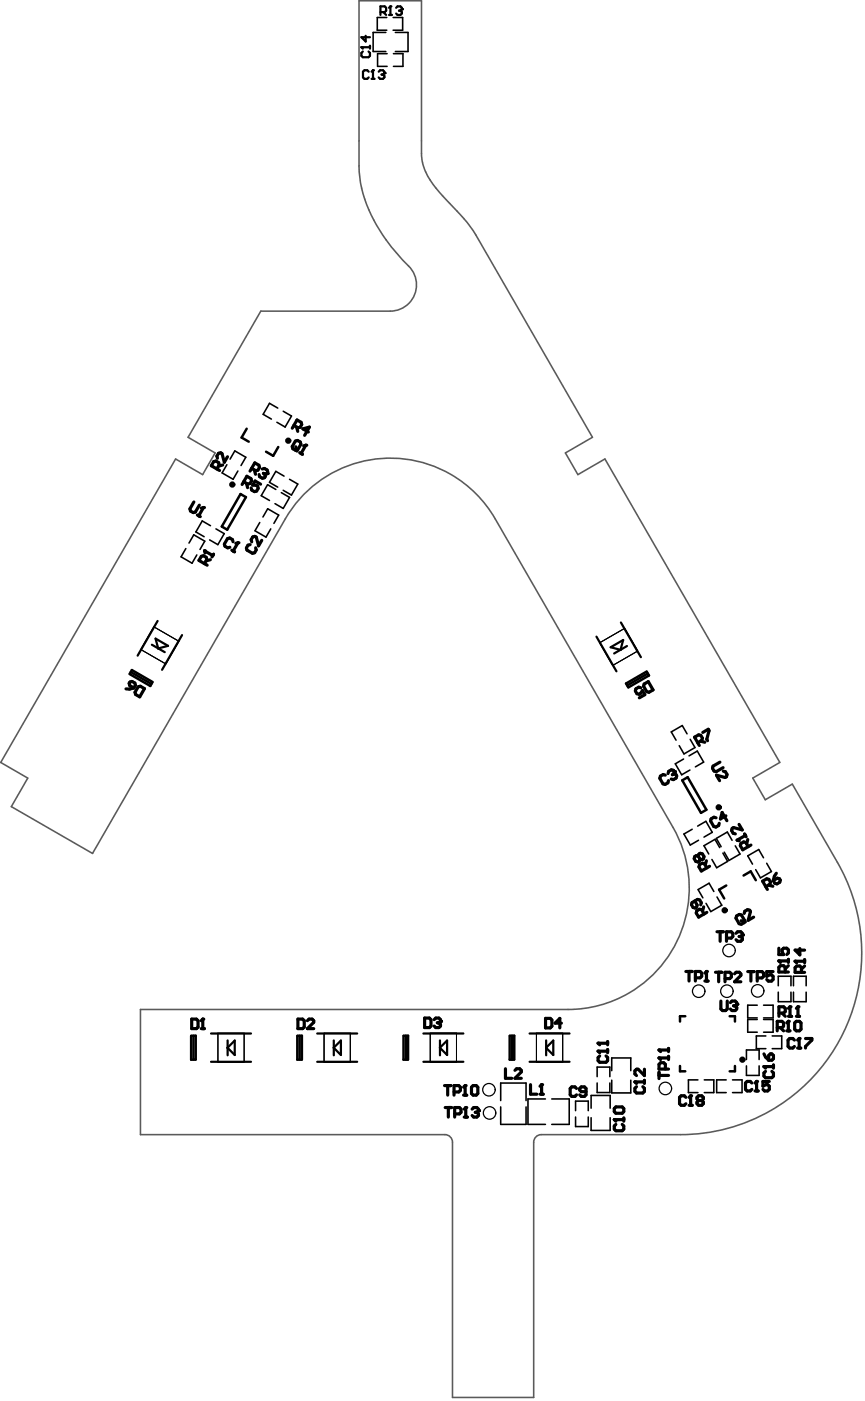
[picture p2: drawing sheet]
<svg xmlns="http://www.w3.org/2000/svg" width="230mm" height="373mm" viewBox="0 0 230 373" stroke-linecap="round" stroke-linejoin="round" font-family="sans-serif">
<path d="M108.7 70.8a7 7 0 0 1 1.5 7.6 7 7 0 0 1-6.4 4.3h-34.5l-19.3 33.6 7.2 4.1-3.3 5.8-7.2-4.2-46.5 80.7 7.2 4.2-4.4 7.6 21.6 12.4 51.3-88.9a32.2 32.2 0 0 1 55.8 0l47.3 82a32.3 32.3 0 0 1-27.9 48.4h-113.8v33.3h81a2.02 2.02 0 0 1 2 2v67.9h21.6v-67.8a2.02 2.02 0 0 1 2-2.1h37.1a48.2 48.2 0 0 0 41.7-72.4l-12-20.8-7.2 4.2-3.3-5.8 7.2-4.2-46.5-80.7-7.2 4.2-3.4-5.8 7.2-4.1-31-53.9-2.7-3.7-4.2-4.6a25.3 25.3 0 0 1-7.2-10.8l-.3-2.5v-40.6h-16.6v43.9a36.5 36.5 0 0 0 9.4 22.6l3.8 4.1" fill="none" stroke="#5a5a5a" stroke-width=".42"/>
<path d="M40.9 166.7l6.6 3.8-3.4 6-6.6-3.8zM159.5 170.9l6.6-3.8 3.5 6-6.7 3.8zM57.9 274.8h7v7.6h-7zM86.2 274.7h7v7.7h-7zM114.4 274.8h7v7.6h-7zM142.6 274.7h7v7.7h-7z" fill="none" stroke="#5a5a5a" stroke-width=".27"/>
<path d="M40.9 166.7l6.6 3.8-3.4 6-6.6-3.8zM159.5 170.9l6.6-3.8 3.5 6-6.7 3.8zM57.9 274.7h7v7.7h-7zM86.2 274.7h7v7.7h-7zM114.4 274.7h7v7.7h-7zM142.6 274.7h7v7.7h-7z" fill="none" stroke="#000" stroke-width=".27"/>
<g fill="none" stroke="#000" stroke-width=".42">
<path d="M102.6 8.6h-3.4v5.1h3.4M102.8 4.7h-2.5v3.3h2.5M102.9 14.3h-2.5v3.3h2.5M104.5 4.7h2.6v3.3h-2.6M104.6 14.3h2.6v3.3h-2.6M105.1 8.6h3.4v5.1h-3.4M73.9 108.5l-2.2-1.3-1.7 3 2.2 1.2M75.3 109.4l2.2 1.2-1.7 3-2.2-1.3M56 139.8l-2.2-1.3-1.7 2.9 2.2 1.3M60.3 123.6l-1.2 2.2 2.9 1.6 1.3-2.2M61.2 122.1l1.2-2.2 3 1.7-1.3 2.2M69.1 138.9l-1.3 2.2 2.9 1.7 1.3-2.2"/>
<path d="M69.9 137.5l1.3-2.2 2.9 1.7-1.3 2.2M73.3 130.2l-2.1-1.3-1.7 2.9 2.2 1.3M74.8 131l2.2 1.3-1.7 2.9-2.2-1.3M75.5 126.6l-2.2-1.3-1.6 3 2.1 1.2M77 127.4l2.2 1.3-1.7 2.9-2.2-1.2M49.4 145.9l-1.2 2.2 2.9 1.7 1.2-2.2M50.3 144.4l1.2-2.2 2.9 1.7-1.2 2.2M57.4 140.6l2.2 1.3-1.7 2.9-2.2-1.2M182.7 195.1l-1.3-2.2-2.9 1.7 1.3 2.2M183.5 196.6l1.3 2.2-2.9 1.7-1.3-2.2M181.8 201.8l-2.2 1.3 1.7 2.9 2.1-1.2M183.2 201l2.2-1.3 1.7 2.9-2.2 1.3"/>
<path d="M185.5 219.7l2.2-1.3 1.7 2.9-2.2 1.3M184.1 220.5l-2.2 1.3 1.6 2.9 2.2-1.3M189.8 237.1l-1.2-2.2-3 1.6 1.3 2.2M190.7 238.5l1.2 2.2-2.9 1.7-1.3-2.2M191.4 225.4l-1.3-2.2-2.9 1.7 1.3 2.2M192.2 226.8l1.3 2.2-2.9 1.7-1.3-2.2M194.7 223.4l-1.3-2.2-2.9 1.7 1.2 2.2M195.5 224.9l1.3 2.2-2.9 1.7-1.3-2.2M203 228.1l-1.2-2.2-3 1.7 1.3 2.2M203.9 229.5l1.2 2.2-2.9 1.7-1.3-2.2M201.4 271.1h-2.6v3.4h2.6M201.4 267.3h-2.6v3.4h2.6"/>
<path d="M203 271.1h2.6v3.4h-2.6M203 267.3h2.6v3.4h-2.6M203.6 275.5h-2.5v3.3h2.5M205.3 275.5h2.6v3.3h-2.6M206.9 262.1v-2.5h3.4v2.5M206.9 263.8v2.6h3.4v-2.6M211 262.1v-2.5h3.4v2.5M211 263.8v2.6h3.4v-2.6M133.1 294.3v4.7h6.8v-4.7M133.1 292.6v-4.6h6.8v4.6M145 292.2h-4.6v6.8h4.6M146.7 292.2h4.7v6.8h-4.7"/>
<path d="M153 295.3v-2.5h3.4v2.5M153 297v2.6h3.4v-2.6M157.2 294.7v-3.4h5v3.4M157.2 297.2v3.4h5v-3.4M158.8 288v2.5h3.4v-2.5M158.8 286.3v-2.6h3.4v2.6M162.7 284.7v-3.4h5v3.4M162.7 287.2v3.4h5v-3.4M185.6 287.1h-2.5v3.4h2.5M187.3 287.1h2.5v3.4h-2.5M193.1 287.1h-2.5v3.4h2.5M194.8 287.1h2.5v3.4h-2.5"/>
<path d="M198.5 281.7v-2.5h3.4v2.5M198.5 283.4v2.6h3.4v-2.6"/>
</g>
<g fill="none" stroke="#000" stroke-width=".66">
<path d="M65.6 114l-1.4 2.4 1.9 1M74 118.9l-1.4 2.3-1.9-1.1M64 131.4l1.4 .8-5 8.6-1.4-.8zM34.8 178.7l5.4 3.2M171.9 178.6l-5.4 3.1 .6 1.1M172 178.6l.6 1-5.5 3.2M172.2 179.1l-5.4 3.2M40.5 181.3l-5.4-3.1-.6 1 5.5 3.2 .6-1M181.4 207.5l1.5-.8 4.9 8.6-1.4 .8zM193.1 235.5l-1.9 1.1 1.4 2.3M197.7 232.8l1.9-1.1 1.4 2.4M50.8 275.4v6.4h1.2"/>
<path d="M50.9 275.4h1.1v6.3M51.4 275.4v6.3M79.1 275.4v6.4h1.1M79.1 275.4h1.2v6.3M79.7 275.4v6.3M107.3 275.4v6.4h1.2M107.3 275.4h1.2v6.3M107.9 275.4v6.3M136.2 275.4v6.3M182.2 270.2h-1.4v1.4M194 270.2h1.4v1.4M136.7 281.7v-6.3h-1.2v6.4h1.2"/>
<path d="M180.8 283.5v1.4h1.4M195.4 283.5v1.4h-1.4"/>
</g>
<g fill="none" stroke="#000" stroke-width=".59">
<path d="M96.5 13.7l-.4 .4v.7l.4 .4h1.5l.4-.4v-.7l-.4-.4M97.2 9.5v1.5l-1.1-1.1h2.3M98 19.1l-.3-.4h-.8l-.4 .4v1.5l.4 .4h.8l.3-.4M98.4 12.2v.7M98.4 12.6h-2.3l.4 .3M98.8 19.1l.4-.4v2.3M100.7 19.1l.4-.4h.7l.4 .4v.3l-.4 .4M101.2 3.2h1.1l.4-.4v-.7l-.4-.4h-1.1v2.3M101.5 19.8h.3M101.8 19.8l.4 .4v.4l-.4 .4h-.7l-.4-.4M101.9 3.2l.8 .8M103.4 2.1l.4-.4v2.3"/>
<path d="M103.4 4h.8M105.3 2.1l.4-.4h.8l.4 .4v.4l-.4 .3M106.1 2.8h.4M106.5 2.8l.4 .4v.4l-.4 .4h-.8l-.4-.4M98.8 21h.8M40.4 171.4l3.4 2M41.4 169.8l3.3 1.9-2.6 .7zM41.9 165.1l-5.3 9.2M48.4 168.9l-5.3 9.2M158.6 169.3l5.3 9.2M162.4 172.1l3.3-1.9-.7 2.6zM165 172.8h.1"/>
<path d="M165.1 165.5l5.3 9.2M166.7 171.8l-3.4 2M56.1 274.8h10.6M60.5 276.7v3.9M62.4 276.7v3.8l-1.9-1.9zM84.3 274.8h10.7M88.8 276.7v3.9M90.7 276.7v3.8l-1.9-1.9zM112.6 274.8h10.6M117 276.7v3.9M118.9 276.7v3.8l-1.9-1.9zM140.8 274.8h10.6"/>
<path d="M145.2 276.7v3.9M147.1 276.7v3.8l-1.9-1.9zM56.1 282.3h10.6M84.3 282.3h10.7M112.6 282.3h10.6M140.8 282.3h10.6"/>
</g>
<g fill="none" stroke="#000" stroke-width=".84">
<path d="M78.1 113.1l1.1 .7 .6-.2 .4-.7-.1-.6-1.1-.6-1.3 2.2M78.5 117.3l.6-.2 .8 .4 .1 .6-.8 1.5-.6 .1-.7-.4-.2-.6zM78.6 118.8l.4 1.1M78.9 113.6l.3 1.1M80.7 118.5l.6-.1-1.2 2.2M82 114.9l-1.5-.9 1.8-.4-1.3 2.2M51.6 133.5l-1.1 1.8 .2 .6 .7 .4 .6-.1 1-1.9M52.5 136.9l.7 .5M53.5 135.1l.6-.1-1.3 2.2M57.7 124.7l.6-1.1-.2-.6-.7-.4-.6 .1-.6 1.1 2.2 1.3M59.2 123.6l-1.1 .4M60.5 121.5l-.8 1.4-.7-2.3-.3-.2-.6 .1-.4 .8 .1 .6"/>
<path d="M64.8 128.1l1.1 .6 .6-.1 .4-.8-.2-.5-1.1-.7-1.2 2.2M65.5 128.5l.3 1.2M66.9 124.5l1.1 .7 .6-.2 .4-.7-.2-.6-1-.6-1.3 2.2M67.6 125l.3 1.1M69.3 128.7l-1.5-.8-.6 1.1 .9 .1 .4 .2 .2 .5-.5 .8-.5 .1-.8-.4-.1-.6M69.7 124.7l.6-.1 .7 .4 .2 .6-.2 .3-.6 .2M70 125.9l.4 .2M70.4 126.1l.2 .6-.3 .3-.5 .2-.8-.4-.1-.6M79.7 120.4l.7 .4M54.4 149.9l.6-1.1-.2-.6-.7-.4-.6 .1-.6 1.1 2.2 1.3M54.5 147l-.1-.5 2.2 1.2M55.9 148.8l-1.1 .3"/>
<path d="M56.8 147.4l-.4 .7M61.6 146.3l.8 .4M62 144.1l-.2-.6-.7-.4-.6 .1-.8 1.5 .1 .6 .7 .4 .6-.2M62.7 144.5l.6-.2-1.3 2.2M66.5 144.8l-.6 .2-.4 .7 .2 .6 1.4 .8 .6-.1 .4-.8-.1-.5M69.6 143.7l-.8 1.4-.7-2.3-.3-.2-.6 .2-.4 .7 .1 .6M34.6 181.4l.5-.2 .8 .4 .1 .6-.4 .7-1.1-.6-.2-.6zM35.6 182.9l-1.2 .3h-.9M36.7 182.6l.6-.1 1.1 .6-1.2 2.2-1.1-.6-.2-.6zM170.4 182.9l-.6-.2-.7 .5-.2 .5 .5 .8 .5 .1 .4-.2 .5-.8 .7 1.1-1.5 .9M171.3 181.9l1.1-.6 1.3 2.1-1.1 .7-.6-.2-.9-1.4zM185.5 197.5l1.1-.6 .2-.6-.4-.8-.6-.1-1.1 .6 1.3 2.2"/>
<path d="M186.3 197.1l1.1 .3M186.9 194.8l1.4-.9 .2 .4-.6 2.3 .2 .4M176.9 206.1l-.6-.1-.7 .4-.2 .6 .9 1.4 .6 .2 .7-.4 .2-.6M177.6 205.7l.2-.6 .7-.4 .6 .1 .2 .4-.1 .6M179.2 205.8l.5 .1 .2 .4-.1 .6-.7 .4-.6-.1M179.2 205.8l-.4 .2M190.4 217.5l-.6-.2-.7 .4-.2 .6 .9 1.5 .6 .1 .7-.4 .2-.6M191.4 202.7l-1.8 1-.1 .6 .4 .7 .6 .2 1.8-1.1M192.3 205.1l.6 .1 .4 .8-.1 .5-.4 .2-2.3-.6 .9 1.5M193 216.9l-1.4 .9 .4-1.8 1.3 2.2M196.5 219.2l.9 1.5-2.3-.6-.4 .2-.2 .5 .5 .8 .5 .1M184.8 239.6l.6 1.1-.2 .6-.3 .2-.6-.2-.4-.7 .1-.6 1.5-.8 .6 .1 .4 .7-.2 .6"/>
<path d="M185.7 227.7l-.6-.2-.4 .2-.1 .6 .4 .8 .6 .1 .4-.2 .1-.6M185.7 227.7l.1-.6 .4-.2 .6 .2 .4 .7-.2 .6-.3 .2-.6-.2M185.7 227.7l.4 .7M187.8 228.9l-.3 1.1M188.7 230.3l-2.2 1.3-.6-1.1 .1-.6 .7-.4 .6 .2 .6 1.1M198 221.8l.4 .7M198.2 222.1l-2.2 1.3 .6 .2M198.8 223.2l-.3 1.2M199.7 224.7l-2.2 1.3-.6-1.1 .1-.6 .7-.4 .6 .1 .7 1.1M203.6 235.8l1.1-.7 .2-.5-.4-.8-.6-.1-1.1 .6 1.2 2.2M204.4 235.4l1.1 .3M205.6 234.1l1.1-.6 .6 .2 .2 .3-.2 .6-.7 .4-.6-.1z"/>
<path d="M206.4 232.2l-.5 .8-.3 1.1M182.4 258.3h1.7M183.2 258.3v2.6M187.1 241.1l-.3 1.2M187.4 258.7l.5-.4v2.6M188 242.6l-2.2 1.3-.7-1.1 .2-.6 .7-.4 .6 .1 .6 1.1M190.3 258.5h1.6M190.6 247.8h1.7M191.1 258.5v2.6M191.5 247.8v2.5M193.2 249.4h1.2l.5-.4v-.8l-.5-.4h-1.2v2.5M195.3 259l.4-.5h.9l.4 .5v.4l-1.7 1.7h1.7"/>
<path d="M195.7 248.2l.4-.4h.9l.4 .4v.4l-.4 .4M195.9 243.6l.7-.4 .6 .1 .8 1.5-.2 .5-.7 .5-.6-.2-.8-1.4zM196.6 249h.4M197 249l.4 .4v.5l-.4 .4h-.9l-.4-.4M197.1 244.8l1.1 .3M197.9 242.9l.1-.6 .8-.4 .5 .1 .3 .4-.7 2.3 1.5-.8M198.8 258.4h1.7M199.7 258.4v2.5M205.6 258.4h-1.7v1.2l.8-.4h.5l.4 .4v.9l-.4 .4h-.9l-.4-.4M207.1 252.1v1.7h1.3l-.5-.8v-.4l.5-.5h.8l.4 .5v.8l-.4 .4M208.8 258.5v-1.3l-.4-.4h-.9l-.4 .4v1.3h2.5M209.6 255.1v.8"/>
<path d="M209.6 255.5h-2.5l.4 .4M209.6 256.8l-.8 .8M212.7 252.2v1.7l-1.3-1.3h2.6M213.1 258.6v-1.3l-.4-.4h-.9l-.4 .4v1.3h2.6M214 255.6h-2.6l.4 .4M214 256.9l-.9 .8M214 255.2v.8M51 271h1.2l.5 .4v1.7l-.5 .4h-1.2zM53.5 273.5h.8M53.5 271.4l.4-.4v2.5M79.2 271h1.3l.4 .4v1.7l-.4 .4h-1.3zM81.7 271.4l.5-.4h.8l.4 .4v.4l-1.7 1.7h1.7"/>
<path d="M112.9 270.7h1.3l.4 .4v1.7l-.4 .4h-1.3zM115.4 271.1l.5-.4h.8l.4 .4v.5l-.4 .4M116.3 272h.4M116.7 272l.4 .4v.4l-.4 .4h-.8l-.5-.4M145.1 270.8h1.2l.5 .4v1.7l-.5 .4h-1.2zM149.3 272.1h-1.7l1.3-1.3v2.5M161.6 277v.8M161.6 279.1v.8M161.6 279.5h-2.6l.5 .4M161.6 277.4h-2.6l.5 .4M177.8 278.8v.8M177.8 279.2h-2.6l.5 .4"/>
<path d="M184.9 260h1.3l.4-.4v-.9l-.4-.4h-1.3v2.6M187.4 260.9h.9M191.7 266.2v2.1l.4 .4h.9l.4-.4v-2.1M192.8 260.2h1.3l.4-.4v-.8l-.4-.5h-1.3v2.6M194.2 266.6l.4-.4h.9l.4 .4v.4l-.4 .5M195.1 267.5h.4M195.5 267.5l.4 .4v.4l-.4 .4h-.9l-.4-.4M201.4 260h1.2l.4-.4v-.8l-.4-.4h-1.2v2.5M206.7 273.3h1.2l.5-.5v-.8l-.5-.4h-1.2v2.5M207.1 269.4h1.3l.4-.4v-.9l-.4-.4h-1.3v2.5M207.5 273.3l.9 .8M208 269.4l.8 .8"/>
<path d="M209.2 272l.4-.4v2.5M209.2 274.1h.8M209.7 268.1l.4-.4v2.5M209.7 270.2h.8M211.2 276.6l-.4-.5h-.8l-.4 .5v1.7l.4 .4h.8l.4-.4M211.3 272l.4-.4h.9l.4 .4v1.7l-.4 .4h-.9l-.4-.4zM211.8 270.2h.8M211.8 268.1l.4-.4v2.5M212.1 278.7h.8M212.1 276.6l.4-.5v2.6M214.2 276.1h1.7v.5l-1.7 1.7v.4M118.2 288.7h1.7"/>
<path d="M118.4 294.5h1.7M119 288.7v2.5M119.2 294.5v2.5M120.7 290.4h1.3l.4-.5v-.8l-.4-.4h-1.3v2.5M120.9 296.2h1.3l.4-.4v-.9l-.4-.4h-1.3v2.5M123.3 289.1l.4-.4v2.5M123.3 291.2h.8M123.4 294.9l.5-.4v2.5M123.4 297h.9M125.4 289.1l.4-.4h.8l.5 .4v1.7l-.5 .4h-.8l-.4-.4zM125.5 294.9l.5-.4h.8l.4 .4v.4l-.4 .5M126.4 295.8h.4"/>
<path d="M126.8 295.8l.4 .4v.4l-.4 .4h-.8l-.5-.4M134.4 284.2v2.5h1.7M136.9 284.6l.5-.4h.8l.4 .4v.4l-1.7 1.7h1.7M141.1 288.4v2.6h1.7M143.6 291h.8M143.6 288.8l.4-.4v2.6M153.3 289.4l-.4-.4h-.9l-.4 .4v1.7l.4 .4h.9l.4-.4M155.8 290.3h-1.2l-.5-.4v-.5l.5-.4h.8l.4 .4v1.7l-.4 .4h-.8l-.5-.4M159.5 280.8l-.5 .4v.8l.5 .5h1.6l.5-.5v-.8l-.5-.4M163.8 299l-.5 .4v.8l.5 .5h1.7l.4-.5v-.8l-.4-.4M163.8 294.3h1.7l.4 .5v.8l-.4 .4h-1.7l-.5-.4v-.8zM165.9 297.3v.8"/>
<path d="M165.9 297.7h-2.6l.5 .4M169.2 289l-.4 .4v.8l.4 .4h1.7l.5-.4v-.8l-.5-.4M171.4 284.3v1.7l-1.7-1.7h-.5l-.4 .4v.9l.4 .4M171.4 287.3v.8M171.4 287.7h-2.6l.4 .4M175.2 285.1v1.7M175.2 286h2.6M176.9 284.3v-1.3l-.4-.4h-.8l-.5 .4v1.3h2.6M177.8 280.9v.8M177.8 281.3h-2.6l.5 .4M182.4 291.8l-.4-.4h-.9l-.4 .4v1.7l.4 .4h.9l.4-.4M183.2 293.9h.9"/>
<path d="M183.2 291.8l.4-.4v2.5M185.8 292.6l-.5-.4v-.4l.5-.4h.8l.4 .4v.4l-.4 .4M185.8 292.6l-.5 .5v.4l.5 .4h.8l.4-.4v-.4l-.4-.5M185.8 292.6h.8M199.9 288l-.4-.4h-.8l-.5 .4v1.7l.5 .4h.8l.4-.4M200.8 290.1h.8M200.8 288l.4-.4v2.5M203.1 280.2l.5 .9 .8 .8M203.6 284.9l-.5 .4v.8l.5 .5h1.6l.5-.5v-.8l-.5-.4M204.6 287.6h-1.7v1.2l.8-.4h.4l.5 .4v.9l-.5 .4h-.8l-.4-.4M204.8 280.2h.4l.5 .5v.8l-.5 .4h-.8v-1.2zM205.7 283.2v.8"/>
<path d="M205.7 283.6h-2.6l.5 .4"/>
</g>
<g fill="#000">
<circle cx="96.1" cy="12.6" r=".3"/>
<circle cx="99.2" cy="18.7" r=".3"/>
<circle cx="102.2" cy="19.4" r=".3"/>
<circle cx="103.8" cy="1.7" r=".3"/>
<circle cx="106.9" cy="2.5" r=".3"/>
<circle cx="81.3" cy="118.4" r=".42"/>
<circle cx="54.1" cy="135" r=".42"/>
<circle cx="71" cy="125.9" r=".42"/>
<circle cx="54.4" cy="146.5" r=".42"/>
<circle cx="63.3" cy="144.3" r=".42"/>
<circle cx="179.3" cy="205.2" r=".42"/>
<circle cx="196" cy="223.4" r=".42"/>
<circle cx="187.9" cy="258.3" r=".42"/>
<circle cx="197.4" cy="248.6" r=".42"/>
<circle cx="207.1" cy="255.5" r=".42"/>
<circle cx="211.4" cy="255.6" r=".42"/>
<circle cx="53.9" cy="271" r=".42"/>
<circle cx="117.1" cy="271.6" r=".42"/>
<circle cx="159" cy="277.4" r=".42"/>
<circle cx="159" cy="279.5" r=".42"/>
<circle cx="175.2" cy="279.2" r=".42"/>
<circle cx="195.9" cy="267" r=".42"/>
<circle cx="209.6" cy="271.6" r=".42"/>
<circle cx="210.1" cy="267.7" r=".42"/>
<circle cx="212.2" cy="267.7" r=".42"/>
<circle cx="212.5" cy="276.1" r=".42"/>
<circle cx="123.7" cy="288.7" r=".42"/>
<circle cx="123.9" cy="294.5" r=".42"/>
<circle cx="127.2" cy="295.3" r=".42"/>
<circle cx="144" cy="288.4" r=".42"/>
<circle cx="163.3" cy="297.7" r=".42"/>
<circle cx="168.8" cy="287.7" r=".42"/>
<circle cx="175.2" cy="281.3" r=".42"/>
<circle cx="183.6" cy="291.4" r=".42"/>
<circle cx="201.2" cy="287.6" r=".42"/>
<circle cx="203.1" cy="283.6" r=".42"/>
</g>
<g fill="none" stroke="#000" stroke-width=".83">
<circle cx="76.6" cy="117.2" r=".42"/>
<circle cx="61.8" cy="128.8" r=".42"/>
<circle cx="191.1" cy="214.7" r=".42"/>
<circle cx="192.7" cy="242.1" r=".42"/>
<circle cx="197.4" cy="281.8" r=".42"/>
</g>
<g fill="none" stroke="#000" stroke-width=".33">
<circle cx="193.9" cy="252.7" r="1.66"/>
<circle cx="185.8" cy="263.6" r="1.66"/>
<circle cx="193.3" cy="263.6" r="1.66"/>
<circle cx="201.5" cy="263.5" r="1.66"/>
<circle cx="130" cy="289.8" r="1.66"/>
<circle cx="130.2" cy="295.9" r="1.66"/>
<circle cx="176.9" cy="289.4" r="1.66"/>
</g>
</svg>
